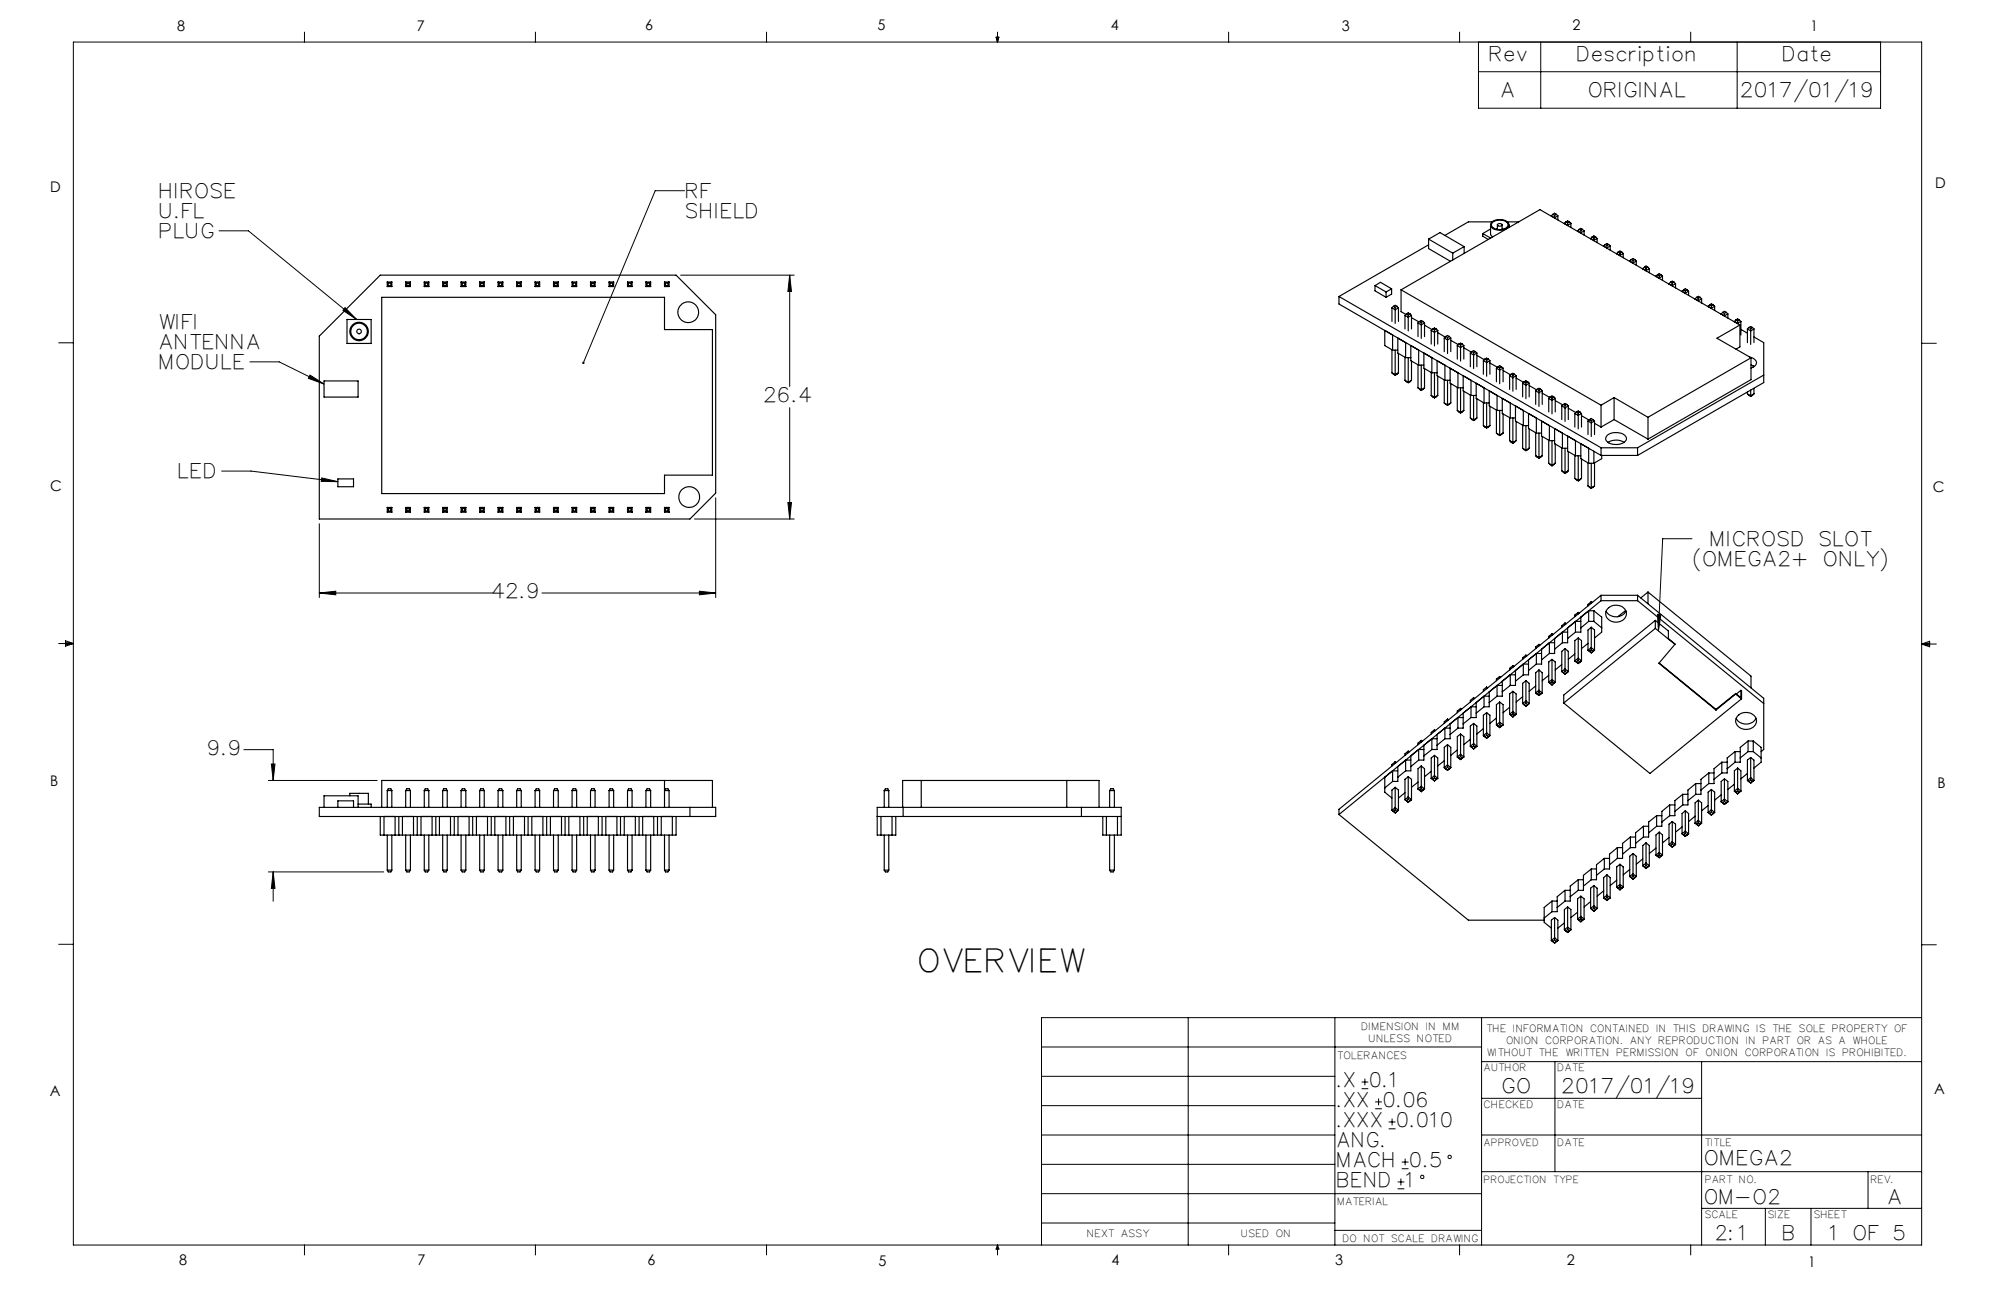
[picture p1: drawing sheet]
<svg xmlns="http://www.w3.org/2000/svg" width="432mm" height="279mm" viewBox="0 0 432 279" stroke-linecap="round" stroke-linejoin="round" font-family="sans-serif">
<defs><g id="words">
<text font-size="6.8" x="199.2" y="210.5">OVERVIEW</text>
<g font-size="4.3">
<text x="322.6" y="13.3">Rev</text>
<text x="341.6" y="13.3">Description</text>
<text x="386.1" y="13.3">Date</text>
<text x="325.1" y="21">A</text>
<text x="344.1" y="21">ORIGINAL</text>
<text x="377" y="21">2017/01/19</text>
<text x="34.7" y="42.8">HIROSE</text>
<text x="34.7" y="47.2">U.FL</text>
<text x="148.7" y="42.8">RF</text>
<text x="148.7" y="47.2">SHIELD</text>
<text x="34.7" y="51.5">PLUG</text>
<text x="34.7" y="71.2">WIFI</text>
<text x="34.7" y="75.5">ANTENNA</text>
<text x="34.7" y="79.9">MODULE</text>
<text x="165.6" y="87.1">26.4</text>
<text x="38.9" y="103.5">LED</text>
<text x="370.4" y="118.1">MICROSD SLOT</text>
<text x="366.7" y="122.5">(OMEGA2+ ONLY)</text>
<text x="106.7" y="129.4">42.9</text>
<text x="45.2" y="163.4">9.9</text>
<text x="289.6" y="235.3">.X 0.1</text>
<text x="289.6" y="239.6">.XX 0.06</text>
<text x="325.4" y="236.5">GO</text>
<text x="338.4" y="236.5">2017/01/19</text>
<text x="289.6" y="243.9">.XXX 0.010</text>
<text x="289.6" y="248.3">ANG.</text>
<text x="289.6" y="252.6">MACH 0.5</text>
<text x="289.6" y="256.9">BEND 1</text>
<text x="369.2" y="252.2">OMEGA2</text>
<text x="369.2" y="260.6">OM-O2</text>
<text x="408.9" y="260.6">A</text>
<text x="371.6" y="268.4">2:1</text>
<text x="386.1" y="268.4">B</text>
<text x="396.2" y="268.4">1 OF 5</text>
</g>
<g font-size="3.2">
<text x="38.3" y="6.7">8</text>
<text x="90.2" y="6.7">7</text>
<text x="139.7" y="6.5">6</text>
<text x="190" y="6.5">5</text>
<text x="240.4" y="6.5">4</text>
<text x="290.4" y="6.7">3</text>
<text x="340.4" y="6.5">2</text>
<text x="391.9" y="6.7">1</text>
<text x="10.9" y="41.6">D</text>
<text x="418.9" y="40.7">D</text>
<text x="10.9" y="106.3">C</text>
<text x="418.4" y="106.4">C</text>
<text x="10.8" y="170.2">B</text>
<text x="419.4" y="170.6">B</text>
<text x="10.8" y="237.2">A</text>
<text x="418.6" y="236.8">A</text>
<text x="38.8" y="273.8">8</text>
<text x="90.4" y="273.8">7</text>
<text x="140.2" y="273.8">6</text>
<text x="190.1" y="273.9">5</text>
<text x="240.5" y="273.8">4</text>
<text x="289" y="273.9">3</text>
<text x="339.1" y="273.8">2</text>
<text x="391.4" y="274.1">1</text>
</g>
<g font-size="2.2">
<text x="294.9" y="222.9">DIMENSION IN MM</text>
<text x="296.4" y="225.5">UNLESS NOTED</text>
<text x="321.9" y="223.3">THE INFORMATION CONTAINED IN THIS DRAWING IS THE SOLE PROPERTY OF</text>
<text x="326.2" y="225.9">ONION CORPORATION. ANY REPRODUCTION IN PART OR AS A WHOLE</text>
<text x="289.6" y="229.2">TOLERANCES</text>
<text x="321.3" y="231.9">AUTHOR</text>
<text x="322" y="228.4">WITHOUT THE WRITTEN PERMISSION OF ONION CORPORATION IS PROHIBITED.</text>
<text x="337.3" y="231.9">DATE</text>
<text x="321.3" y="239.8">CHECKED</text>
<text x="337.3" y="239.8">DATE</text>
<text x="337.3" y="247.9">DATE</text>
<text x="369.2" y="247.9">TITLE</text>
<text x="369.2" y="256">PART NO.</text>
<text x="405.1" y="256">REV.</text>
<text x="289.6" y="260.8">MATERIAL</text>
<text x="369.2" y="263.7">SCALE</text>
<text x="382.8" y="263.7">SIZE</text>
<text x="392.8" y="263.7">SHEET</text>
<text x="235.4" y="267.7">NEXT ASSY</text>
<text x="268.8" y="267.7">USED ON</text>
<text x="290.8" y="268.8">DO NOT SCALE DRAWING</text>
</g>
<g font-size="2.1">
<text x="321.3" y="247.9">APPROVED</text>
<text x="321.3" y="256">PROJECTION TYPE</text>
</g>
</g></defs>
<g fill="none" stroke="#000" stroke-width=".22">
<path d="M15.9 9.1h400v260.4h-400zM65.9 6.9v2.2M115.9 6.9v2.2M165.9 6.9v2.2M215.6 8h.6l-.3 1.1zM215.7 8l.2 1.1M215.9 6.9v2.2M216 8l-.1 1.1M265.9 6.9v2.2M315.9 6.9v2.2M320 9.1v14.3h87v-14.3M320 15.5h87"/>
<path d="M333.5 9.1v14.3M365.9 6.9v2.2M376 9.1v14.3M47.4 50h6.4l23.4 19.1M147.3 59.5h24.6M148.2 41.3h-6.4l-15.5 37.2M170.9 59.5l.4 3.6h-.8zM170.9 59.5v24.1M12.7 74.2h3.2M54.1 78.3h6.3l9.7 4.8M74.7 66.6l2.5 2.5-3-1.9zM415.9 74.3h3.2"/>
<path d="M67.1 81.2l3 1.9-3.4-1.2zM170.9 88.2v24.1M48 102h6.3l18.8 2.2M69.1 113.3v16M69.6 103.4l3.5 .8h-3.6zM150.3 112.3h21.6M154.9 107.7v21.6M170.5 108.8h.8l-.4 3.5zM366.2 116.6h-6.3l-.9 20M12.7 139.3h3.2M14.2 139.1l1.7 .2M14.2 138.7l1.7 .6-1.7 .5z"/>
<path d="M15.9 139.3l-1.7 .3M69.1 128.3h37.6M69.1 128.3l3.6-.3v.7zM117.3 128.3h37.6M151.4 128l3.5 .3-3.5 .4zM358.7 133h.8l-.5 3.6zM415.9 139.4h3.2M415.9 139.4l1.8-.6v1.2zM415.9 139.4l1.8 .3M417.7 139.2l-1.8 .2M52.8 162.2h6.3v6.7M58.1 168.9h23.5"/>
<path d="M58.7 165.3h.8l-.4 3.6zM58.1 188.7h24.9M59.1 188.7v6.4M59.1 188.7l.4 3.6h-.8zM12.7 204.4h3.2M415.9 204.5h3.2M225.4 226.6h95.3M225.4 239.3h63.5M225.4 232.9h63.5M257.2 220.2v49.3M288.9 220.2v49.3M294.7 235.6h1.5"/>
<path d="M294.7 234.2h1.5M295.4 233.4v1.5M297.6 240h1.5M297.6 238.5h1.5M298.4 237.7v1.5M320.7 220.2v49.3M320.7 237.7h47.6M320.7 229.8h95.2M336.5 229.8v23.8M368.3 229.8v39.7M415.9 220.2h-190.5v49.3M225.4 258.3h95.3"/>
<path d="M225.4 245.6h63.5M225.4 252h63.5M300.6 244.3h1.4M300.6 242.8h1.4M301.3 242.1v1.5M302.5 257.3h1.5M302.5 255.8h1.5M303.2 255.1v1.4M303.4 252.9h1.5M303.4 251.5h1.5M304.1 250.8v1.4M320.7 253.6h95.2"/>
<path d="M320.7 245.6h95.2M404.3 253.6v7.9M65.9 269.5v2.1M115.9 269.5v2.1M165.9 269.5v2.1M215.9 269.5v2.1M215.9 269.5l.3 .8h-.6zM225.4 264.7h63.5M265.9 269.5v2.1M288.9 266.3h31.8M315.9 269.5v2.1M365.9 269.5v2.1"/>
<path d="M368.3 261.5h47.6M382.1 261.5v8M392 261.5v8"/>
<circle cx="307.8" cy="254.7" r=".38"/>
<circle cx="313.8" cy="250.4" r=".37"/>
</g>
<g fill="#000">
<path d="M74.7 66.6l2.5 2.5-3-1.9zM67.1 81.2l3 1.9-3.4-1.2zM126.1 78.4v.3l.2-.2-.1 .3a.25 .25 0 0 0 .3-.3 .25 .25 0 0 0-.4-.1zM69.6 103.4l3.5 .8h-3.6zM358.7 133h.8l-.5 3.6z"/>
<path d="M58.7 165.3h.8l-.4 3.6zM59.1 188.7l.4 3.6h-.8zM69.1 128.3l3.6-.3v.7zM151.4 128l3.5 .3-3.5 .4zM170.9 59.5l.4 3.6h-.8zM170.5 108.8h.8l-.4 3.5z"/>
</g>
<g fill="none" stroke="#000" stroke-width=".25">
<path d="M82.3 59.5h64l8.6 8.6v38.6l-5.6 5.6h-80.2v-39.6zM309.2 51.8l2.5-1.5 5.2 3.1M309.2 51.8l5.2 3M309.2 51.8v2l4.7 2.8M309.2 53l-19.4 11.2M314.4 54.8v1.5M316.9 53.4l-2.5 1.4M316.9 53.4v1.4M320.9 50.6v.5l1.2 .7M320.9 50.6l1.7 .9M322.6 48.6v2.1l.5 .6M322.6 49.6l-1.7 1"/>
<path d="M322.9 48a2.73 2.73 0 0 1 3.6 .3 1.12 1.12 0 0 1-1.2 1.4 2.08 2.08 0 0 1-2.7-1zM323 48.2a2.47 2.47 0 0 1 3.4 .2 1.19 1.19 0 0 1-1.4 1.3 1.84 1.84 0 0 1-2.2-1.1zM323 48h-5.2l-5.1 2.9M324.1 48.6v1.1M324.1 49.5l-.3 .1M324.1 48.5a.54 .54 0 0 1 .6-.1 .54 .54 0 0 1 .4 .4 .54 .54 0 0 1-.6 .2 .54 .54 0 0 1-.4-.5zM325.1 49.5l.3 .1M325.1 48.6v1.1M326.2 48h2.5M326.6 48.6v.6M335.8 46.7l.7 .4 .7-.4M335.8 46.7v.1"/>
<path d="M336.1 46.4l.4 .2M336.1 46.4l-.3 .3M336.1 46.4l.4-.3 .4 .3M336.5 46.6v.6M336.9 46.4l-.4 .2M336.9 46.4l.3 .3M337.2 46.7v.9M338.6 48.3l.7 .5 .7-.5M338.6 48.3v.1M338.9 48l.4 .2M338.9 48l-.3 .3M338.9 48l.4-.2 .4 .2"/>
<path d="M339.3 48.2v.6M339.7 48l-.4 .2M339.7 48l.3 .3M340 48.3v.9M341.5 50l.7 .4 .7-.4M341.5 50v.1M341.8 49.6l.4 .2M341.8 49.6l-.3 .4M341.8 49.6l.4-.2 .3 .2M342.2 49.8v.6M342.5 49.6l-.3 .2M342.5 49.6l.4 .4"/>
<path d="M342.9 50v.9M344.3 51.6l.7 .4 .7-.4M344.3 51.6v.1M344.6 51.3l.4 .2M344.6 51.3l-.3 .3M344.6 51.3l.4-.3 .4 .3M345 51.5v.6M345.4 51.3l-.4 .2M345.4 51.3l.3 .3M345.7 51.6v.9M347.1 53.2l.7 .5 .7-.5M347.1 53.2v.1"/>
<path d="M347.4 52.9l.4 .2M347.4 52.9l-.3 .3M347.4 52.9l.4-.2 .4 .2M347.8 53.1v.6M348.2 52.9l-.4 .2M348.2 52.9l.3 .3M348.5 53.2v1M349.9 54.9l.7 .4 .7-.4M349.9 54.9v.1M350.2 54.5l.4 .3M350.2 54.5l-.3 .4M350.2 54.5l.4-.2 .4 .2"/>
<path d="M350.6 54.8v.6M351 54.5l-.4 .3M351 54.5l.3 .4M351.3 54.9v.9M352.7 56.5l.7 .4 .8-.4M352.7 56.5v.1M353.1 56.2l.3 .2M353.1 56.2l-.4 .3M353.1 56.2l.3-.2 .4 .2M353.4 56.4v.6M353.8 56.2l-.4 .2M353.8 56.2l.4 .3"/>
<path d="M354.2 56.5v.9M355.6 58.1l.7 .5 .7-.5M355.6 58.1v.1M355.9 57.8l.4 .2M355.9 57.8l-.3 .3M355.9 57.8l.4-.2 .4 .2M356.3 58v.6M356.7 57.8l-.4 .2M356.7 57.8l.3 .3M357 58.1v.9M358.4 59.8l.7 .4 .7-.4M358.4 59.8v.1"/>
<path d="M358.7 59.4l.4 .3M358.7 59.4l-.3 .4M358.7 59.4l.4-.2 .4 .2M359.1 59.7v.6M359.5 59.4l-.4 .3M359.5 59.4l.3 .4M359.8 59.8v.9M75.1 69.1h5.2v5.2h-5.2zM82.6 64.3h61.2v7h10.4v31.5h-10.4v4h-61.2zM83.8 61v1M83.8 61h1M83.8 61l.2 .3"/>
<path d="M83.8 62h1M84 61.3h.6M84 61.3v.5M84 61.8l-.2 .2M84 61.8h.6M84.6 61.8l.2 .2M84.6 61.3v.5M84.8 61v1M84.8 61l-.2 .3M87.8 61v1M87.8 61h1M87.8 61l.3 .3"/>
<path d="M87.8 62h1M88.1 61.3h.5M88.1 61.3v.5M88.1 61.8l-.3 .2M88.1 61.8h.5M88.6 61.8l.2 .2M88.6 61.3v.5M88.8 61v1M88.8 61l-.2 .3M91.8 61v1M91.8 61h1M91.8 61l.2 .3"/>
<path d="M91.8 62h1M92 61.3h.6M92 61.3v.5M92 61.8l-.2 .2M92 61.8h.6M92.6 61.8l.2 .2M92.6 61.3v.5M92.8 61v1M92.8 61l-.2 .3M95.8 61v1M95.8 61h1M95.8 61l.3 .3"/>
<path d="M95.8 62h1M96.1 61.3h.5M96.1 61.3v.5M96.1 61.8l-.3 .2M96.1 61.8h.5M96.6 61.8l.2 .2M96.6 61.3v.5M96.8 61v1M96.8 61l-.2 .3M99.8 61v1M99.8 61h1M99.8 61l.2 .3"/>
<path d="M99.8 62h1M100 61.3h.6M100 61.3v.5M100 61.8l-.2 .2M100 61.8h.6M100.6 61.8l.2 .2M100.6 61.3v.5M100.8 61v1M100.8 61l-.2 .3M103.8 61v1M103.8 61h1M103.8 61l.2 .3"/>
<path d="M103.8 62h1M104 61.3h.6M104 61.3v.5M104 61.8l-.2 .2M104 61.8h.6M104.6 61.8l.2 .2M104.6 61.3v.5M104.8 61v1M104.8 61l-.2 .3M107.8 61v1M107.8 61h1M107.8 61l.3 .3"/>
<path d="M107.8 62h1M108.1 61.3h.5M108.1 61.3v.5M108.1 61.8l-.3 .2M108.1 61.8h.5M108.6 61.8l.2 .2M108.6 61.3v.5M108.8 61v1M108.8 61l-.2 .3M111.8 61v1M111.8 61l.2 .3M111.8 61h1"/>
<path d="M111.8 62h1M112 61.3h.6M112 61.8l-.2 .2M112 61.3v.5M112 61.8h.6M112.6 61.8l.2 .2M112.6 61.3v.5M112.8 61v1M112.8 61l-.2 .3M115.8 61v1M115.8 61h1M115.8 61l.3 .3"/>
<path d="M115.8 62h1M116.1 61.3h.5M116.1 61.3v.5M116.1 61.8l-.3 .2M116.1 61.8h.5M116.6 61.8l.2 .2M116.6 61.3v.5M116.8 61v1M116.8 61l-.2 .3M119.8 61v1M119.8 61h1M119.8 61l.3 .3"/>
<path d="M119.8 62h1M120.1 61.3h.5M120.1 61.3v.5M120.1 61.8l-.3 .2M120.1 61.8h.5M120.6 61.8l.2 .2M120.6 61.3v.5M120.8 61v1M120.8 61l-.2 .3M123.8 61v1M123.8 61h1M123.8 61l.2 .3"/>
<path d="M123.8 62h1M124 61.3h.6M124 61.3v.5M124 61.8l-.2 .2M124 61.8h.6M124.6 61.8l.2 .2M124.6 61.3v.5M124.8 61v1M124.8 61l-.2 .3M127.8 61v1M127.8 61h1M127.8 61l.3 .3"/>
<path d="M127.8 62h1M128.1 61.3h.5M128.1 61.3v.5M128.1 61.8l-.3 .2M128.1 61.8h.5M128.6 61.8l.2 .2M128.6 61.3v.5M128.8 61v1M128.8 61l-.2 .3M131.8 61v1M131.8 61h1M131.8 61l.2 .3"/>
<path d="M131.8 62h1M132 61.3h.6M132 61.8l-.2 .2M132 61.3v.5M132 61.8h.6M132.6 61.8l.2 .2M132.6 61.3v.5M132.8 61v1M132.8 61l-.2 .3M135.8 61v1M135.8 61h1M135.8 61l.2 .3"/>
<path d="M135.8 62h1M136 61.3h.6M136 61.3v.5M136 61.8l-.2 .2M136 61.8h.6M136.6 61.8l.2 .2M136.6 61.3v.5M136.8 61v1M136.8 61l-.2 .3M139.8 61v1M139.8 61h1M139.8 61l.3 .3"/>
<path d="M139.8 62h1M140.1 61.3h.5M140.1 61.3v.5M140.1 61.8l-.3 .2M140.1 61.8h.5M140.6 61.8l.2 .2M140.6 61.3v.5M140.8 61v1M140.8 61l-.2 .3M143.8 61v1M143.8 61h1M143.8 61l.2 .3"/>
<path d="M143.8 62h1M144 61.3h.6M144 61.8l-.2 .2M144 61.3v.5M144 61.8h.6M144.6 61.8l.2 .2M144.6 61.3v.5M144.8 61v1M144.8 61l-.2 .3M289.8 64.2l56.7 32.7M289.8 64.2v1.6l56.7 32.8M297.6 61.8l1.2-.7 2.4 1.4"/>
<path d="M297.6 61.8l2.4 1.4M297.6 61.8v1.1l2.4 1.4M299.7 71.5l1.7 1v3.3l-1.7-1zM300 63.2v1.1M301.2 62.5l-1.2 .7M301.2 62.5v1.1l-1.2 .7M301.3 66.6l.7 .4 .7-.4M301.3 66.6v3M301.3 75.7v5M301.4 75.8h1.1M301.6 66.3l.4 .2M301.6 66.3l-.3 .3"/>
<path d="M301.6 66.3l.4-.2 .4 .2M302 66.5v3.5M302 75.8v5.4M302.4 66.3l-.4 .2M302.4 66.3l.3 .3M302.5 73.2l1.7 1v3.2l-1.7-1zM302.7 66.6v3M302.7 76.5v4.2M303.2 62.7l30.1-17.3 43.3 24.9M303.2 62.7l43.3 25M303.2 62.7v4.8l1.1 .6M304.1 68.3l.7 .4 .7-.4"/>
<path d="M304.1 68.3v2.9M304.1 77.3v5M304.2 77.4h1.2M304.4 67.9l.4 .3M304.4 67.9l-.3 .4M304.4 67.9l.4-.2 .4 .2M304.8 68.2v3.4M304.8 77.4v5.4M305.2 67.9l-.4 .3M305.2 67.9l.3 .4M305.4 74.8l1.7 1v3.2l-1.7-.9zM305.5 68.3v2.9"/>
<path d="M305.5 78.1v4.2M305.5 68.8l1.6 .9M306.9 69.9l.7 .4 .7-.4M306.9 69.9v2.9M306.9 79v4.9M307.1 79h1.1M307.3 69.6l.3 .2M307.3 69.6l-.4 .3M307.3 69.6l.3-.2 .4 .2M307.6 69.8v3.4M307.6 79v5.5M308 69.6l.3 .3"/>
<path d="M308 69.6l-.4 .2M308.2 76.4l1.7 1v3.3l-1.7-1zM308.3 69.9v2.9M308.3 79.8v4.1M308.3 70.4l1.7 .9M309.8 71.5l.7 .4 .7-.4M309.8 71.5v3M310.1 71.2l.4 .2M310.1 71.2l-.3 .3M310.1 71.2l.4-.2 .3 .2M310.5 71.4v3.5M310.8 71.2l-.3 .2"/>
<path d="M310.8 71.2l.4 .3M311 78.1l1.7 .9v3.3l-1.7-1zM311.2 71.5v3M311.2 72l1.6 1M312.6 73.2l.7 .4 .7-.4M312.6 73.2v2.9M312.9 72.8l.4 .3M312.9 72.8l-.3 .4M312.9 72.8l.4-.2 .4 .2M313.3 73.1v3.4M313.7 72.8l-.4 .3M313.7 72.8l.3 .4"/>
<path d="M313.9 79.7l1.7 1v3.2l-1.7-1zM314 73.2v2.9M314 73.7l1.6 .9M315.4 74.8l.7 .4 .7-.4M315.4 74.8v2.9M315.7 74.5l.4 .2M315.7 74.5l-.3 .3M315.7 74.5l.4-.2 .4 .2M316.1 74.7v3.4M316.5 74.5l-.4 .2M316.5 74.5l.3 .3M316.8 74.8v2.9"/>
<path d="M316.8 75.3l1.7 .9M318.2 76.4l.7 .4 .8-.4M318.2 76.4v3M318.6 76.1l.3 .2M318.6 76.1l-.4 .3M318.6 76.1l.3-.2 .4 .2M318.9 76.3v3.5M319.3 76.1l-.4 .2M319.3 76.1l.4 .3M319.7 76.4v3M319.7 76.9l1.6 1M321.1 78.1l.7 .4 .7-.4"/>
<path d="M321.1 78.1v2.9M321.4 77.7l.4 .3M321.4 77.7l-.3 .4M321.4 77.7l.4-.2 .4 .2M321.8 78v3.4M322.2 77.7l-.4 .3M322.2 77.7l.3 .4M322.5 78.1v2.9M322.5 78.6l1.6 .9M323.9 79.7l.7 .4 .7-.4M323.9 79.7v2.9M324.2 79.4l.4 .2"/>
<path d="M324.2 79.4l-.3 .3M324.2 79.4l.4-.3 .4 .3M324.6 79.6v3.4M325 79.4l-.4 .2M325 79.4l.3 .3M325.3 79.7v2.9M361.2 61.4l.7 .4 .8-.4M361.2 61.4v.1M361.6 61.1l.3 .2M361.6 61.1l-.4 .3M361.6 61.1l.3-.2 .4 .2M361.9 61.3v.6"/>
<path d="M362.3 61.1l-.4 .2M362.3 61.1l.4 .3M362.7 61.4v.9M364.1 63l.7 .4 .7-.4M364.1 63v.1M364.4 62.7l.4 .2M364.4 62.7l-.3 .3M364.4 62.7l.4-.2 .4 .2M364.8 62.9v.6M365.2 62.7l-.4 .2M365.2 62.7l.3 .3M365.5 63v.9"/>
<path d="M366.9 64.7l.7 .4 .7-.4M366.9 64.7h.1M367.2 64.3l.4 .3M367.2 64.3l-.3 .4M367.2 64.3l.4-.2 .4 .2M367.6 64.6v.6M368 64.3l-.4 .3M368 64.3l.3 .4M368.3 64.7v.9M369.7 66.3l.7 .4 .7-.4M369.7 66.3v.1M370.1 66l.3 .2"/>
<path d="M370.1 66l-.4 .3M370.1 66l.3-.2 .4 .2M370.4 66.2v.6M370.8 66l-.4 .2M370.8 66l.3 .3M371.1 66.3v.9M372.5 67.9l.7 .4 .8-.4M372.5 67.9v.1M372.9 67.6l.3 .2M372.9 67.6l-.4 .3M372.9 67.6l.3-.2 .4 .2M373.2 67.8v.6"/>
<path d="M373.6 67.6l-.4 .2M373.6 67.6l.4 .3M374 67.9v.9M375.4 69.6l.7 .4 .7-.4M375.4 69.6h.1M375.7 69.3l.4 .2M375.7 69.3l-.3 .3M375.7 69.3l.4-.3 .3 .3M376.1 69.5v.6M376.4 69.3l-.3 .2M376.4 69.3l.4 .3M376.6 70.3l-5 2.9 7.4 4.2"/>
<path d="M376.6 70.3v4.8l-.9 .5M376.8 69.6v2.9M376.8 71.3l1.4 .8M378.2 71.2l.7 .4 .7-.4M378.2 71.2v3M378.5 70.9l.4 .2M378.5 70.9l-.3 .3M378.5 70.9l.4-.2 .4 .2M378.7 77.3a1.27 1.27 0 0 1 1.3 1.7l-1 .7M378.9 71.1v3.4M379 79l.7 .3M379 77.4l-22.3 12.9"/>
<path d="M379 77.4v4.8l-22.3 12.8M379.3 70.9l-.4 .2M379.3 70.9l.3 .3M379.5 79.2v.2M379.6 71.2v3M379.6 72.9l2.1 1.3v8.6l-27.3 15.8M70.1 82.4h7.4v3.5h-7.4zM301.3 80.7l.7 .4 .7-.4M301.3 80.7l.7 .5M302.7 80.7l-.7 .5M304.1 82.3l.7 .4 .7-.4M304.1 82.3l.7 .5"/>
<path d="M305.5 82.3l-.7 .5M306.9 83.9l.7 .4 .7-.4M306.9 83.9l.7 .6M308.3 83.9l-.7 .6M309.8 80.6v5M309.8 85.6l.7 .4 .7-.4M309.8 85.6l.7 .5M309.9 80.7h1.1M310.5 80.7v5.4M311.2 85.6l-.7 .5M311.2 81.4v4.2M312.6 82.2v5"/>
<path d="M312.6 87.2l.7 .4 .7-.4M312.6 87.2l.7 .5M312.7 82.3h1.2M313.3 82.3v5.4M314 87.2l-.7 .5M314 83v4.2M315.4 83.9v4.9M315.4 88.8l.7 .5 .7-.5M315.4 88.8l.7 .6M315.6 83.9h1.1M316.1 83.9v5.5M316.7 81.3l1.7 1v3.3l-1.7-1z"/>
<path d="M316.8 84.7v4.1M316.8 88.8l-.7 .6M318.2 85.5v5M318.2 90.5l.7 .4 .8-.4M318.2 90.5l.7 .5M318.4 85.6h1.1M318.9 85.6v5.4M319.5 82.9l1.7 1v3.3l-1.7-1zM319.7 86.3v4.2M319.7 90.5l-.8 .5M321.1 87.1v5M321.1 92.1l.7 .4 .7-.4"/>
<path d="M321.1 92.1l.7 .5M321.2 87.2h1.1M321.8 87.2v5.4M322.3 84.6l1.7 1v3.2l-1.7-1zM322.5 87.9v4.2M322.5 92.1l-.7 .5M323.9 88.8v4.9M323.9 93.7l.7 .5 .7-.5M323.9 93.7l.7 .6M324 88.8h1.2M324.6 88.8v5.5M325.2 86.2l1.7 1v3.3l-1.7-1z"/>
<path d="M325.3 89.6v4.1M325.3 93.7l-.7 .6M325.3 80.2l1.6 .9M326.7 81.3l.7 .4 .8-.4M326.7 81.3v3M326.7 90.4v5M326.7 95.4l.7 .4 .8-.4M326.7 95.4l.7 .5M326.9 90.5h1.1M327.1 81l.3 .2M327.1 81l-.4 .3M327.1 81l.3-.2 .4 .2"/>
<path d="M327.4 81.2v3.5M327.4 90.5v5.4M327.8 81l-.4 .2M327.8 81l.4 .3M328 87.8l1.7 1v3.3l-1.7-1zM328.2 81.3v3M328.2 91.2v4.2M328.2 95.4l-.8 .5M328.2 81.8l1.6 1M329.6 82.9l.7 .5 .7-.5M329.6 82.9v3M329.6 92v5"/>
<path d="M329.6 97l.7 .4 .7-.4M329.6 97l.7 .5M329.7 92.1h1.1M329.9 82.6l.4 .2M329.9 82.6l-.3 .3M329.9 82.6l.4-.2 .4 .2M330.3 82.8v3.5M330.3 92.1v5.4M330.7 82.6l-.4 .2M330.7 82.6l.3 .3M330.8 89.5l1.7 1v3.2l-1.7-1zM331 97l-.7 .5"/>
<path d="M331 82.9v3M331 92.9v4.1M331 83.4l1.6 1M332.4 84.6l.7 .4 .7-.4M332.4 84.6v2.9M332.4 93.7v4.9M332.4 98.6l.7 .4 .7-.4M332.4 98.6l.7 .6M332.5 93.7h1.2M332.7 84.2l.4 .3M332.7 84.2l-.3 .4M332.7 84.2l.4-.2 .4 .2"/>
<path d="M333.1 84.5v3.4M333.1 93.7v5.5M333.5 84.2l-.4 .3M333.5 84.2l.3 .4M333.7 91.1l1.7 1v3.3l-1.7-1zM333.8 84.6v2.9M333.8 94.5v4.1M333.8 98.6l-.7 .6M333.8 85.1l1.6 .9M335.2 86.2l.7 .4 .7-.4M335.2 86.2v2.9M335.2 95.3v5"/>
<path d="M335.4 95.4h1.1M335.5 85.9l.4 .2M335.5 85.9l-.3 .3M335.5 85.9l.4-.2 .4 .2M335.9 86.1v3.5M335.9 95.4v5.4M336.3 85.9l-.4 .2M336.3 85.9l.3 .3M336.5 92.7l1.7 1v3.3l-1.7-1zM336.6 86.2v2.9M336.6 96.1v4.2M336.6 86.7l1.6 .9"/>
<path d="M338 87.8l.7 .5 .7-.5M338 87.8v3M338 96.9v5M338.2 97h1.1M338.4 87.5l.3 .2M338.4 87.5l-.4 .3M338.4 87.5l.3-.2 .4 .2M338.7 87.7v3.5M338.7 97v5.4M339.1 87.5l-.4 .2M339.1 87.5l.3 .3M339.3 94.4l1.7 1v3.2l-1.7-1z"/>
<path d="M339.4 87.8v3M339.4 97.7v4.2M339.4 88.3l1.7 1M340.9 89.5l.7 .4 .7-.4M340.9 89.5v2.9M340.9 98.6v4.9M341 98.6h1.2M341.2 89.1l.4 .3M341.2 89.1l-.3 .4M341.2 89.1l.4-.2 .3 .2M341.6 89.4v3.4M341.6 98.6v5.5"/>
<path d="M341.9 89.1l-.3 .3M341.9 89.1l.4 .4M342.2 96l1.7 1v3.3l-1.7-1zM342.3 89.5v2.9M342.3 99.4v4.1M342.3 90l1.6 .9M343.7 91.1l.7 .4 .7-.4M343.7 91.1v3M344 90.8l.4 .2M344 90.8l-.3 .3M344 90.8l.4-.2 .4 .2M344.4 91v3.5"/>
<path d="M344.8 90.8l-.4 .2M344.8 90.8l.3 .3M345 97.6v2.7M345.1 91.1v3M345.1 91.6l1.4 .8M346.5 87.7v4.7M346.5 96.9v1.7M346.5 96.9h7.9M346.5 98.6h7.9M346.7 98.6v.7l-1.7 1M347.8 94.3a3.1 3.1 0 0 1 4.1 .2 1.17 1.17 0 0 1-1.1 1.6 2.67 2.67 0 0 1-3.3-1.1zM348 95.7a3.4 3.4 0 0 1 3.5 0"/>
<path d="M349.4 86l7.3 4.3M349.4 86l-2.9 1.7M349.4 86v4.8M349.4 90.8l7.3 4.2M349.4 90.8l-2.9 1.6M354.4 96.9v1.7M356.7 90.3v4.7M378.2 84.8v.4M378.2 85.2l.7 .5 .7-.5M378.2 85.2l.7 .6M378.9 84.4v1.4M379.6 84v1.2"/>
<path d="M379.6 85.2l-.7 .6M381.7 81.2l-27.3 15.7M73.1 103.6h3.4v1.7h-3.4zM83.8 109.8v1M83.8 109.8l.2 .3M83.8 109.8h1M83.8 110.8h1M84 110.1v.5M84 110.6l-.2 .2M84 110.1h.6M84 110.6h.6M84.6 110.1v.5"/>
<path d="M84.6 110.6l.2 .2M84.8 109.8v1M84.8 109.8l-.2 .3M87.8 109.8v1M87.8 109.8h1M87.8 109.8l.3 .3M87.8 110.8h1M88.1 110.1v.5M88.1 110.1h.5M88.1 110.6l-.3 .2M88.1 110.6h.5M88.6 110.1v.5"/>
<path d="M88.6 110.6l.2 .2M88.8 109.8v1M88.8 109.8l-.2 .3M91.8 109.8v1M91.8 109.8l.2 .3M91.8 109.8h1M91.8 110.8h1M92 110.1v.5M92 110.6l-.2 .2M92 110.1h.6M92 110.6h.6M92.6 110.1v.5"/>
<path d="M92.6 110.6l.2 .2M92.8 109.8v1M92.8 109.8l-.2 .3M95.8 109.8v1M95.8 109.8l.3 .3M95.8 109.8h1M95.8 110.8h1M96.1 110.1v.5M96.1 110.6l-.3 .2M96.1 110.1h.5M96.1 110.6h.5M96.6 110.1v.5"/>
<path d="M96.6 110.6l.2 .2M96.8 109.8v1M96.8 109.8l-.2 .3M99.8 109.8v1M99.8 109.8l.2 .3M99.8 109.8h1M99.8 110.8h1M100 110.1v.5M100 110.6l-.2 .2M100 110.1h.6M100 110.6h.6M100.6 110.1v.5"/>
<path d="M100.6 110.6l.2 .2M100.8 109.8v1M100.8 109.8l-.2 .3M103.8 109.8v1M103.8 109.8h1M103.8 109.8l.2 .3M103.8 110.8h1M104 110.1v.5M104 110.1h.6M104 110.6l-.2 .2M104 110.6h.6M104.6 110.1v.5"/>
<path d="M104.6 110.6l.2 .2M104.8 109.8v1M104.8 109.8l-.2 .3M107.8 109.8v1M107.8 109.8h1M107.8 109.8l.3 .3M107.8 110.8h1M108.1 110.1v.5M108.1 110.1h.5M108.1 110.6l-.3 .2M108.1 110.6h.5M108.6 110.1v.5"/>
<path d="M108.6 110.6l.2 .2M108.8 109.8v1M108.8 109.8l-.2 .3M111.8 109.8v1M111.8 109.8h1M111.8 109.8l.2 .3M111.8 110.8h1M112 110.1v.5M112 110.1h.6M112 110.6l-.2 .2M112 110.6h.6M112.6 110.1v.5"/>
<path d="M112.6 110.6l.2 .2M112.8 109.8v1M112.8 109.8l-.2 .3M115.8 109.8v1M115.8 109.8l.3 .3M115.8 109.8h1M115.8 110.8h1M116.1 110.1v.5M116.1 110.6l-.3 .2M116.1 110.1h.5M116.1 110.6h.5M116.6 110.1v.5"/>
<path d="M116.6 110.6l.2 .2M116.8 109.8v1M116.8 109.8l-.2 .3M119.8 109.8v1M119.8 109.8l.3 .3M119.8 109.8h1M119.8 110.8h1M120.1 110.1v.5M120.1 110.6l-.3 .2M120.1 110.1h.5M120.1 110.6h.5M120.6 110.1v.5"/>
<path d="M120.6 110.6l.2 .2M120.8 109.8v1M120.8 109.8l-.2 .3M123.8 109.8v1M123.8 109.8h1M123.8 109.8l.2 .3M123.8 110.8h1M124 110.1v.5M124 110.1h.6M124 110.6l-.2 .2M124 110.6h.6M124.6 110.1v.5"/>
<path d="M124.6 110.6l.2 .2M124.8 109.8v1M124.8 109.8l-.2 .3M127.8 109.8v1M127.8 109.8h1M127.8 109.8l.3 .3M127.8 110.8h1M128.1 110.1v.5M128.1 110.1h.5M128.1 110.6l-.3 .2M128.1 110.6h.5M128.6 110.1v.5"/>
<path d="M128.6 110.6l.2 .2M128.8 109.8v1M128.8 109.8l-.2 .3M131.8 109.8v1M131.8 109.8h1M131.8 109.8l.2 .3M131.8 110.8h1M132 110.1v.5M132 110.1h.6M132 110.6l-.2 .2M132 110.6h.6M132.6 110.1v.5"/>
<path d="M132.6 110.6l.2 .2M132.8 109.8v1M132.8 109.8l-.2 .3M135.8 109.8v1M135.8 109.8h1M135.8 109.8l.2 .3M135.8 110.8h1M136 110.1v.5M136 110.1h.6M136 110.6l-.2 .2M136 110.6h.6M136.6 110.1v.5"/>
<path d="M136.6 110.6l.2 .2M136.8 109.8v1M136.8 109.8l-.2 .3M139.8 109.8v1M139.8 109.8l.3 .3M139.8 109.8h1M139.8 110.8h1M140.1 110.1v.5M140.1 110.6l-.3 .2M140.1 110.1h.5M140.1 110.6h.5M140.6 110.1v.5"/>
<path d="M140.6 110.6l.2 .2M140.8 109.8v1M140.8 109.8l-.2 .3M143.8 109.8v1M143.8 109.8h1M143.8 109.8l.2 .3M143.8 110.8h1M144 110.1v.5M144 110.1h.6M144 110.6l-.2 .2M144 110.6h.6M144.6 110.1v.5"/>
<path d="M144.6 110.6l.2 .2M144.8 109.8v1M144.8 109.8l-.2 .3M335.2 100.3l.7 .4 .7-.4M335.2 100.3l.7 .5M336.6 100.3l-.7 .5M338 101.9l.7 .4 .7-.4M338 101.9l.7 .5M339.4 101.9l-.7 .5M340.9 103.5l.7 .4 .7-.4M340.9 103.5l.7 .6M342.3 103.5l-.7 .6"/>
<path d="M343.7 100.2v5M343.7 105.2l.7 .4 .7-.4M343.7 105.2l.7 .5M343.9 100.3h1.1M344.4 100.3v5.4M345.1 100.2v5M345.1 105.2l-.7 .5M333.1 139.5v.3M333.1 139.5l-.7 .5v.4M333.1 139.5l.2 .1M335.4 139.1v2.3M335.4 139.1l-1.7 1.4v3.2h-1.2"/>
<path d="M335.4 139.1h1.1M335.9 137.2v.3M335.9 137.2l-.7 .5v.4M335.9 137.2l.2 .1M338.2 136.8l-1.7 1.4v3.2h-1.1M338.2 136.8v2.3M338.2 139.1l-1.7 1.4M338.2 136.8h1.1M338.7 134.8v.4M338.7 134.8l-.7 .6v.3M338.7 134.8l.2 .2M341 134.5l-1.7 1.4v3.2h-1.1"/>
<path d="M341 134.5v2.3M341 136.8l-1.7 1.4M341 134.5h1.2M341.6 132.5v.4M341.6 138.1v4.8M341.6 138.1l.7 .5v4.5M341.6 132.5l-.7 .6v.4M341.6 138.1l-.7 .5v4.5M341.6 132.5l.2 .2M343.7 139.2l-1.4 1.2M343.9 132.2l-1.7 1.4v3.2h-1.2M343.9 132.2v2.3"/>
<path d="M343.9 134.5l-1.7 1.4M343.9 134.5h1.1M343.9 132.2h1.1M344.4 130.2v.4M344.4 135.7v5M344.4 135.7l.7 .6v4.4M344.4 130.2l-.7 .6v.3M344.4 135.7l-.7 .6v4.4M344.4 130.2l.2 .2M345 132.2v2.3M345 132.2l1.7 1.4v3.2l-1.6 1.3M345 134.5l1.7 1.4"/>
<path d="M346.5 128.8v1.2M346.5 128.8l-56.7 46.4v1.1M346.5 128.8h7.9M346.5 130h7.9M346.5 130l-56.7 46.3M347.6 132.3a2.49 2.49 0 0 0 4.3 0M348.2 131.5a2.38 2.38 0 0 1 3.8 1.3 2.32 2.32 0 0 1-2.1 1.8 2.32 2.32 0 0 1-2.3-1.6v-.6zM351.9 132.1l-1.7 1.4M354.4 128.8l27.3 22.3v11.1l-.5 .5M354.4 128.8v1.2M354.4 130l27.3 22.3M356.7 128.1v2.6"/>
<path d="M356.7 128.1l22.3 18.2v2.6M356.7 128.1l-1.6 1.3M358.3 134.3l2.8 2.3v1.6l1.4 1.3M358.3 136l-19.8 16.2M358.3 136l4.2 3.5M358.3 134.3v1.7M358.3 134.3l-19.8 16.1v1.8M362.5 139.5l-3.4 4 12.3 10.2M309.9 159.9v2.3M309.9 159.9l-1.7 1.4v3.2h-1.1M309.9 159.9h1.1M310.5 157.9v.4"/>
<path d="M310.5 157.9l-.7 .6v.4M310.5 157.9l.2 .2M312.7 157.6v2.3M312.7 157.6l-1.7 1.4v3.2h-1.1M312.7 159.9l-1.7 1.4M312.7 157.6h1.2M313.3 155.6v.4M313.3 155.6l-.7 .6v.4M313.3 155.6l.2 .2M315.6 155.3v2.3M315.6 155.3l-1.7 1.4v3.2h-1.2M315.6 157.6l-1.7 1.4"/>
<path d="M315.6 155.3h1.1M316.1 153.3v.4M316.1 158.9v4.8M316.1 153.3l-.7 .6v.3M316.1 158.9l-.7 .5v4.4M316.1 158.9l.7 .5v4.4M316.1 153.3l.2 .2M318.4 153v2.3M318.4 153l-1.7 1.3v3.3h-1.1M318.4 155.3l-1.7 1.4M318.4 153h1.1M318.9 151v.3"/>
<path d="M318.9 156.6v4.8M318.9 156.6l.8 .5v4.4M318.9 151l-.7 .6v.3M318.9 156.6l-.7 .5v4.4M318.9 151l.3 .2M321.1 157.7l-1.4 1.2M321.1 159.2l.3 .2M321.1 159.2l.7-.6 .7 .6M321.1 159.2l.7 .6M321.2 150.7v2.3M321.2 150.7l-1.7 1.3v3.3h-1.1M321.2 153l-1.7 1.3"/>
<path d="M321.2 150.7h1.1M321.4 159.4l.4 .3M321.8 148.7v.3M321.8 154.2v4.9M321.8 159.7v.1M321.8 154.2l.7 .6v4.4M321.8 148.7l-.7 .6v.3M321.8 154.2l-.7 .6v4.4M321.8 159.1l-.4 .3M321.8 159.1l.4 .3M321.8 148.7l.2 .2M322.2 159.4l-.4 .3"/>
<path d="M322.5 159.2l-.3 .2M322.5 159.2l-.7 .6M323.9 155.4l-1.4 1.2M323.9 156.9l.7-.6 .7 .6M323.9 156.9l.3 .2M323.9 156.9l.7 .6M324 148.3v2.4M324 148.3l-1.7 1.4v3.3h-1.1M324 150.7l-1.7 1.3M324 148.3h1.2M324.2 157.1l.4 .3M324.6 146.4v.3"/>
<path d="M324.6 151.9v4.9M324.6 157.4v.1M324.6 151.9l.7 .6v4.4M324.6 146.4l-.7 .6v.3M324.6 151.9l-.7 .6v4.4M324.6 156.8l.4 .3M324.6 156.8l-.4 .3M324.6 146.4l.2 .1M325 157.1l-.4 .3M325.3 156.9l-.3 .2M325.3 156.9l-.7 .6M326.7 153.1l-1.4 1.1"/>
<path d="M326.7 154.6l.4 .2M326.7 154.6l.7-.6 .8 .6M326.7 154.6l.7 .6M326.9 146.1v2.2M326.9 146.1l-1.7 1.3v3.3h-1.2M326.9 148.3l-1.7 1.4M326.9 146.1h1.1M327.1 154.8l.3 .3M327.4 144.1v.3M327.4 149.6v4.9M327.4 155.1v.1M327.4 144.1l-.7 .5v.4"/>
<path d="M327.4 149.6l-.7 .6v4.4M327.4 149.6l.8 .6v4.4M327.4 154.5l-.3 .3M327.4 154.5l.4 .3M327.4 144.1l.3 .2M327.8 154.8l-.4 .3M328.2 154.6l-.4 .2M328.2 154.6l-.8 .6M329.6 150.8l-1.4 1.1M329.6 152.3l.7-.6 .7 .6M329.6 152.3l.3 .2M329.6 152.3l.7 .6"/>
<path d="M329.7 143.7v2.4M329.7 143.7l-1.7 1.4v3.2h-1.1M329.7 146.1l-1.7 1.3M329.7 143.7h1.1M329.9 152.5l.4 .3M330.3 141.8v.3M330.3 147.3v4.9M330.3 152.8v.1M330.3 141.8l-.7 .5v.4M330.3 147.3l-.7 .6v4.4M330.3 147.3l.7 .6v4.4M330.3 152.2l-.4 .3"/>
<path d="M330.3 152.2l.4 .3M330.3 141.8l.2 .1M330.7 152.5l-.4 .3M331 152.3l-.3 .2M331 152.3l-.7 .6M332.4 148.4l-1.4 1.2M332.4 150l.7-.6 .7 .6M332.4 150l.3 .2M332.4 150l.7 .5M332.5 141.4v2.3M332.5 141.4l-1.7 1.4v3.3h-1.1M332.5 143.7l-1.7 1.4"/>
<path d="M332.5 141.4h1.2M332.7 150.2l.4 .3M333.1 145v4.9M333.1 150.5h.1M333.1 145l.7 .6v4.4M333.1 145l-.7 .6v4.4M333.1 149.9l.4 .3M333.1 149.9l-.4 .3M333.5 150.2l-.4 .3M333.8 150l-.3 .2M333.8 150l-.7 .5M335.2 147.6l.7-.5 .7 .5"/>
<path d="M335.2 147.6l.3 .3M335.2 147.6l.7 .6M335.2 146.2l-1.4 1.1M335.4 141.4l-1.7 1.4M335.5 147.9l.4 .3M335.9 142.7v4.9M335.9 148.2h.1M335.9 142.7l.7 .6v4.3M335.9 142.7l-.7 .6v4.3M335.9 147.6l.4 .3M335.9 147.6l-.4 .3M336.3 147.9l-.4 .3"/>
<path d="M336.6 147.6l-.3 .3M336.6 147.6l-.7 .6M338 145.3l.4 .3M338 145.3l.7-.5 .7 .5M338 145.3l.7 .6M338 143.8l-1.4 1.2M338.4 145.6l.3 .3M338.7 140.4v4.9M338.7 145.9h.1M338.7 140.4l.7 .6v4.3M338.7 140.4l-.7 .6v4.3M338.7 145.3l.4 .3"/>
<path d="M338.7 145.3l-.3 .3M339.1 145.6l-.4 .3M339.4 145.3l-.3 .3M339.4 145.3l-.7 .6M340.9 143.1l.7-.6 .7 .6M340.9 143.1l.3 .2M340.9 143.1l.7 .5M340.9 141.5l-1.5 1.2M341.2 143.3l.4 .3M341.6 143.6h.1M341.6 142.9l-.4 .4M341.6 142.9l.3 .4"/>
<path d="M341.9 143.3l-.3 .3M342.3 143.1l-.4 .2M342.3 143.1l-.7 .5M343.7 140.7l.7-.5 .7 .5M343.7 140.7l.3 .3M343.7 140.7l.7 .6M344 141l.4 .3M344.4 140.7l.4 .3 .3-.3M344.4 140.7l-.4 .3M345.1 140.7l-.7 .6M359.1 143.5l12.3 10M371.4 153.5v.2"/>
<path d="M375.7 150.2l1.2 1M375.7 150.2l-4.3 3.5M375.7 150.1v.1M375.7 150.1l-4.3 3.4M375.8 155.4a2.43 2.43 0 0 0 4.2 0M376.1 155a2.4 2.4 0 0 1 4.1 1 2.29 2.29 0 0 1-2.3 1.9 2.29 2.29 0 0 1-2.2-2zM376.8 149.4v1.6l-1.1-.9M376.8 149.4l.1 .1v1.7M376.8 149.4l-1 .8M376.9 151.2l-19.8 16.2-18.6-15.2M69.1 174.7h85.8v2h-85.8zM70.1 174.7v-2.5h7.4v2.5"/>
<path d="M73.1 174.7v-1.4h3.4v1.4M75.7 172.2v-.5h4v2.3M77.5 174h2.8v.7M82.3 176.7v4h64v-4M82.6 174.7v-5.8h71.6v5.8M83.1 176.7v4M83.8 171.1v3.6M83.8 171.1h1M83.8 171.1l.2-.4h.6l.2 .4M84.8 171.1v3.6M85.5 176.7v4M86.3 176.7v4"/>
<path d="M87.1 176.7v4M87.8 171.1h1M87.8 171.1l.3-.4h.5l.2 .4M87.8 171.1v3.6M88.8 171.1v3.6M89.5 176.7v4M90.3 176.7v4M91.1 176.7v4M91.8 171.1h1M91.8 171.1l.2-.4h.6l.2 .4M91.8 171.1v3.6M92.8 171.1v3.6"/>
<path d="M93.5 176.7v4M94.3 176.7v4M95.1 176.7v4M95.8 171.1h1M95.8 171.1l.3-.4h.5l.2 .4M95.8 171.1v3.6M96.8 171.1v3.6M97.5 176.7v4M98.3 176.7v4M99.1 176.7v4M99.8 171.1h1M99.8 171.1l.2-.4h.6l.2 .4"/>
<path d="M99.8 171.1v3.6M100.8 171.1v3.6M101.5 176.7v4M102.3 176.7v4M103.1 176.7v4M103.8 171.1h1M103.8 171.1l.2-.4h.6l.2 .4M103.8 171.1v3.6M104.8 171.1v3.6M105.5 176.7v4M106.3 176.7v4M107.1 176.7v4"/>
<path d="M107.8 171.1h1M107.8 171.1l.3-.4h.5l.2 .4M107.8 171.1v3.6M108.8 171.1v3.6M109.5 176.7v4M110.3 176.7v4M111.1 176.7v4M111.8 171.1h1M111.8 171.1l.2-.4h.6l.2 .4M111.8 171.1v3.6M112.8 171.1v3.6M113.5 176.7v4"/>
<path d="M114.3 176.7v4M115.1 176.7v4M115.8 171.1h1M115.8 171.1l.3-.4h.5l.2 .4M115.8 171.1v3.6M116.8 171.1v3.6M117.5 176.7v4M118.3 176.7v4M119.1 176.7v4M119.8 171.1h1M119.8 171.1l.3-.4h.5l.2 .4M119.8 171.1v3.6"/>
<path d="M120.8 171.1v3.6M121.5 176.7v4M122.3 176.7v4M123.1 176.7v4M123.8 171.1h1M123.8 171.1l.2-.4h.6l.2 .4M123.8 171.1v3.6M124.8 171.1v3.6M125.5 176.7v4M126.3 176.7v4M127.1 176.7v4M127.8 171.1h1"/>
<path d="M127.8 171.1l.3-.4h.5l.2 .4M127.8 171.1v3.6M128.8 171.1v3.6M129.5 176.7v4M130.3 176.7v4M131.1 176.7v4M131.8 171.1h1M131.8 171.1l.2-.4h.6l.2 .4M131.8 171.1v3.6M132.8 171.1v3.6M133.5 176.7v4M134.3 176.7v4"/>
<path d="M135.1 176.7v4M135.8 171.1h1M135.8 171.1l.2-.4h.6l.2 .4M135.8 171.1v3.6M136.8 171.1v3.6M137.5 176.7v4M138.3 176.7v4M139.1 176.7v4M139.8 171.1h1M139.8 171.1l.3-.4h.5l.2 .4M139.8 171.1v3.6M140.8 171.1v3.6"/>
<path d="M141.5 176.7v4M142.3 176.7v4M143.1 176.7v4M143.8 168.9v5.8M144 170.7h.6l.2 .4h-1zM144.8 171.1v3.6M145.5 176.7v4M149.3 174.7v2M189.9 176.7h52.8M190.7 176.7v4M191.4 171.1h1M191.4 171.1l.2-.4h.6l.2 .4"/>
<path d="M191.4 171.1v3.6M192.4 171.1v3.6M193.1 176.7v4M193.9 176.7v4h-4v-6h52.8v6h-4v-4M195.4 174.7v-5.8h42.5v5.8M195.5 174.7v2M199.4 168.9v5.8M230.9 168.9v5.8M234.1 174.7v2M239.5 176.7v4M240.2 171.1h1M240.2 171.1l.2-.4h.5l.3 .4"/>
<path d="M240.2 171.1v3.6M241.2 171.1v3.6M241.9 176.7v4M289.8 176.3l28 22.8h16.4M301.3 175.4l.3 .2M301.3 175.4l.7-.6 .7 .6M301.3 175.4l.7 .5M301.4 166.8v2.3M301.4 166.8l-1.7 1.4v3.3l1.6 1.2M301.4 169.1l-1.7 1.4M301.4 166.8h1.1M301.6 175.6l.4 .3"/>
<path d="M302 164.9v.3M302 170.4v4.9M302 175.9h.1M302 164.9l-.7 .6v.3M302 170.4l-.7 .6v4.4M302 170.4l.7 .6v4.4M302 175.3l-.4 .3M302 175.3l.4 .3M302 164.9l.2 .1M302.4 175.6l-.4 .3M302.7 175.4l-.7 .5M302.7 175.4l-.3 .2"/>
<path d="M304.1 173.1l.7-.6 .7 .6M304.1 171.6l-1.4 1.1M304.1 173.1l.3 .2M304.1 173.1l.7 .5M304.2 164.5v2.3M304.2 164.5l-1.7 1.4v3.2h-1.1M304.2 166.8l-1.7 1.4M304.2 164.5h1.2M304.4 173.3l.4 .3M304.8 162.6v.3M304.8 168.1v4.9M304.8 173.6h.1"/>
<path d="M304.8 168.1l.7 .6v4.4M304.8 162.6l-.7 .5v.4M304.8 168.1l-.7 .6v4.4M304.8 173l-.4 .3M304.8 173l.4 .3M304.8 162.6l.2 .1M305.2 173.3l-.4 .3M305.5 173.1l-.3 .2M305.5 173.1l-.7 .5M306.9 169.3l-1.4 1.1M306.9 170.7l.7-.5 .7 .5M306.9 170.7l.4 .3"/>
<path d="M306.9 170.7l.7 .6M307.1 162.2v2.3M307.1 162.2l-1.7 1.4v3.2h-1.2M307.1 164.5l-1.7 1.4M307.1 162.2h1.1M307.3 171l.3 .3M307.6 160.2v.4M307.6 165.8v4.9M307.6 171.3h.1M307.6 165.8l.7 .6v4.3M307.6 160.2l-.7 .6v.3M307.6 165.8l-.7 .6v4.3"/>
<path d="M307.6 170.7l.4 .3M307.6 170.7l-.3 .3M307.6 160.2l.2 .2M308 171l-.4 .3M308.3 170.7l-.3 .3M308.3 170.7l-.7 .6M309.8 168.5l.7-.6 .7 .6M309.8 166.9l-1.5 1.2M309.8 168.5l.3 .2M309.8 168.5l.7 .5M309.9 162.2l-1.7 1.4M310.1 168.7l.4 .3"/>
<path d="M310.5 163.5v4.8M310.5 169h.1M310.5 163.5l-.7 .5v4.5M310.5 163.5l.7 .5v4.5M310.5 168.3l-.4 .4M310.5 168.3l.3 .4M310.8 168.7l-.3 .3M311.2 168.5l-.4 .2M311.2 168.5l-.7 .5M312.6 164.6l-1.4 1.2M312.6 166.1l.3 .3M312.6 166.1l.7-.5 .7 .5"/>
<path d="M312.6 166.1l.7 .6M312.9 166.4l.4 .3M313.3 161.1v5M313.3 166.7h.1M313.3 161.1l.7 .6v4.4M313.3 161.1l-.7 .6v4.4M313.3 166.1l-.4 .3M313.3 166.1l.4 .3M313.7 166.4l-.4 .3M314 166.1l-.3 .3M314 166.1l-.7 .6M315.4 162.3l-1.4 1.2"/>
<path d="M315.4 163.8l.3 .2M315.4 163.8l.7-.6 .7 .6M315.4 163.8l.7 .6M315.7 164l.4 .4M316.1 164.4h.1M316.1 163.7l-.4 .3M316.1 163.7l.4 .3M316.5 164l-.4 .4M316.8 163.8l-.3 .2M316.8 163.8l-.7 .6M318.2 160l-1.4 1.1M318.2 161.5l.4 .2"/>
<path d="M318.2 161.5l.7-.6 .8 .6M318.2 161.5l.7 .6M318.6 161.7l.3 .4M318.9 162.1h.1M318.9 161.4l.4 .3M318.9 161.4l-.3 .3M319.3 161.7l-.4 .4M319.7 161.5l-.4 .2M319.7 161.5l-.8 .6M355.7 178.8l-1.7 1.4v3.2h-1.1M355.7 178.8h1.1M355.7 178.8v2.4"/>
<path d="M358.6 176.5l-1.8 1.4v3.3h-1.1M358.6 178.8l-1.8 1.4M358.6 176.5h1.1M358.6 176.5v2.3M361.4 176.5l-1.7 1.4M361.4 174.2l-1.7 1.4v3.2h-1.1M361.4 174.2h1.1M361.4 174.2v2.3M361.9 177.8v4.9M361.9 177.8l-.7 .6v4.4M361.9 177.8l.8 .6v4.4M364.1 179l-1.4 1.1"/>
<path d="M364.2 171.9l-1.7 1.4v3.2h-1.1M364.2 174.2l-1.7 1.4M364.2 171.9h1.1M364.2 171.9v2.3M364.8 175.5v4.9M364.8 175.5l-.7 .6v4.3M364.8 175.5l.7 .6v4.3M366.9 176.6l-1.4 1.2M366.9 178.2l.7-.6 .7 .6M366.9 178.2l.3 .2M366.9 178.2l.7 .5M367 171.9l-1.7 1.4"/>
<path d="M367 169.6l-1.7 1.4v3.2h-1.1M367 169.6h1.2M367 169.6v2.3M367.2 178.4l.4 .3M367.6 173.2v4.8M367.6 178.7h.1M367.6 173.2l-.7 .5v4.5M367.6 173.2l.7 .5v4.5M367.6 178l-.4 .4M367.6 178l.4 .4M368 178.4l-.4 .3M368.3 178.2l-.3 .2"/>
<path d="M368.3 178.2l-.7 .5M369.7 175.8l.4 .3M369.7 175.8l.7-.5 .7 .5M369.7 175.8l.7 .6M369.7 174.3l-1.4 1.2M369.9 167.3l-1.7 1.4v3.2h-1.2M369.9 169.6l-1.7 1.4M369.9 167.3h1.1M369.9 167.3v2.3M370.1 176.1l.3 .3M370.4 170.9v4.9M370.4 176.4h.1"/>
<path d="M370.4 170.9l-.7 .6v4.3M370.4 170.9l.7 .6v4.3M370.4 175.8l-.3 .3M370.4 175.8l.4 .3M370.8 176.1l-.4 .3M371.1 175.8l-.3 .3M371.1 175.8l-.7 .6M372.5 173.5l.7-.6 .8 .6M372.5 173.5l.4 .2M372.5 173.5l.7 .6M372.5 172l-1.4 1.2M372.7 165l-1.7 1.4v3.2h-1.1"/>
<path d="M372.7 167.3l-1.7 1.4M372.7 165h1.1M372.7 165v2.3M372.9 173.7l.3 .4M373.2 168.6v4.8M373.2 174.1h.1M373.2 168.6l-.7 .5v4.4M373.2 168.6l.8 .5v4.4M373.2 173.4l.4 .3M373.2 173.4l-.3 .3M373.6 173.7l-.4 .4M374 173.5l-.4 .2"/>
<path d="M374 173.5l-.8 .6M375.4 171.2l.7-.6 .7 .6M375.4 171.2l.3 .3M375.4 171.2l.7 .6M375.4 169.7l-1.4 1.2M375.5 162.7l-1.7 1.3v3.3h-1.1M375.5 165l-1.7 1.4M375.5 162.7h1.2M375.5 162.7v2.3M375.7 171.5l.4 .3M376.1 166.2v4.9M376.1 171.8h.1"/>
<path d="M376.1 166.2l.7 .6v4.4M376.1 166.2l-.7 .6v4.4M376.1 171.1l.3 .4M376.1 171.1l-.4 .4M376.4 171.5l-.3 .3M376.8 171.2l-.4 .3M376.8 171.2l-.7 .6M378.2 168.9l.7-.6 .7 .6M378.2 168.9l.3 .2M378.2 168.9l.7 .6M378.2 167.4l-1.4 1.2M378.4 162.7l-1.7 1.3"/>
<path d="M378.4 160.4l-1.7 1.3v3.3h-1.2M378.4 162.7h1.1M378.4 160.4v2.3M378.4 160.4h1.1M378.5 169.1l.4 .3M378.9 163.9v4.9M378.9 169.4v.1M378.9 163.9l.7 .6v4.4M378.9 163.9l-.7 .6v4.4M378.9 168.8l.4 .3M378.9 168.8l-.4 .3M379.3 169.1l-.4 .3"/>
<path d="M379.5 160.4v2.3M379.5 162.7l1.7 1.3M379.5 160.4l1.7 1.3v3.3l-1.6 1.2M379.6 168.9l-.3 .2M379.6 168.9l-.7 .6M83.8 188.3l.2 .4h.6l.2-.4M83.8 188.3h1M83.8 180.7v7.6M84.8 180.7v7.6M87.8 188.3l.3 .4h.5l.2-.4M87.8 188.3h1M87.8 180.7v7.6"/>
<path d="M88.8 180.7v7.6M91.8 188.3l.2 .4h.6l.2-.4M91.8 188.3h1M91.8 180.7v7.6M92.8 180.7v7.6M95.8 188.3l.3 .4h.5l.2-.4M95.8 188.3h1M95.8 180.7v7.6M96.8 180.7v7.6M99.8 188.3l.2 .4h.6l.2-.4M99.8 188.3h1M99.8 180.7v7.6"/>
<path d="M100.8 180.7v7.6M103.8 188.3l.2 .4h.6l.2-.4M103.8 188.3h1M103.8 180.7v7.6M104.8 180.7v7.6M107.8 188.3l.3 .4h.5l.2-.4M107.8 188.3h1M107.8 180.7v7.6M108.8 180.7v7.6M111.8 188.3l.2 .4h.6l.2-.4M111.8 188.3h1M111.8 180.7v7.6"/>
<path d="M112.8 180.7v7.6M115.8 188.3l.3 .4h.5l.2-.4M115.8 188.3h1M115.8 180.7v7.6M116.8 180.7v7.6M119.8 188.3l.3 .4h.5l.2-.4M119.8 188.3h1M119.8 180.7v7.6M120.8 180.7v7.6M123.8 188.3l.2 .4h.6l.2-.4M123.8 188.3h1M123.8 180.7v7.6"/>
<path d="M124.8 180.7v7.6M127.8 188.3l.3 .4h.5l.2-.4M127.8 188.3h1M127.8 180.7v7.6M128.8 180.7v7.6M131.8 188.3l.2 .4h.6l.2-.4M131.8 188.3h1M131.8 180.7v7.6M132.8 180.7v7.6M135.8 188.3l.2 .4h.6l.2-.4M135.8 188.3h1M135.8 180.7v7.6"/>
<path d="M136.8 180.7v7.6M139.8 188.3l.3 .4h.5l.2-.4M139.8 188.3h1M139.8 180.7v7.6M140.8 180.7v7.6M143.8 188.3l.2 .4h.6l.2-.4M143.8 188.3h1M143.8 180.7v7.6M144.8 180.7v7.6M191.4 188.3l.2 .4h.6l.2-.4M191.4 188.3h1M191.4 180.7v7.6"/>
<path d="M192.4 180.7v7.6M240.2 188.3l.2 .4h.5l.3-.4M240.2 188.3h1M240.2 180.7v7.6M241.2 180.7v7.6M335.9 195v2.3M335.9 195l-1.7 1.4v3.2l1.6 1.3M335.9 197.3l-1.7 1.4M335.9 195h1.1M336.5 198.6v4.9M336.5 198.6l-.7 .5v4.5M336.5 198.6l.7 .5v4.5"/>
<path d="M338.6 199.7l-1.4 1.2M338.7 192.7v2.3M338.7 195l-1.7 1.4M338.7 192.7l-1.7 1.4v3.2h-1.1M338.7 192.7h1.2M339.3 196.3v4.9M339.3 196.3l.7 .6v4.3M339.3 196.3l-.7 .6v4.3M341.5 197.4l-1.5 1.2M341.5 198.9l.3 .2M341.5 198.9l.7-.6 .7 .6M341.5 198.9l.7 .6"/>
<path d="M341.6 190.4v2.3M341.6 190.4l-1.7 1.4v3.2h-1.2M341.6 192.7l-1.7 1.4M341.6 190.4h1.1M341.8 199.1l.4 .4M342.2 194v4.9M342.2 199.5h.1M342.2 194l-.7 .5v4.4M342.2 194l.7 .5v4.4M342.2 198.9l-.4 .2M342.2 198.9l.3 .2M342.5 199.1l-.3 .4"/>
<path d="M342.9 198.9l-.4 .2M342.9 198.9l-.7 .6M344.3 195.1l-1.4 1.2M344.3 196.6l.3 .3M344.3 196.6l.7-.6 .7 .6M344.3 196.6l.7 .6M344.4 188.1v2.3M344.4 190.4l-1.7 1.4M344.4 188.1l-1.7 1.3v3.3h-1.1M344.4 188.1h1.1M344.6 196.9l.4 .3M345 191.7v4.8"/>
<path d="M345 197.2h.1M345 191.7l-.7 .5v4.4M345 191.7l.7 .5v4.4M345 196.5l-.4 .4M345 196.5l.4 .4M345.4 196.9l-.4 .3M345.7 196.6l-.7 .6M345.7 196.6l-.3 .3M347.1 192.8l-1.4 1.2M347.1 194.3l.7-.6 .7 .6M347.1 194.3l.3 .2M347.1 194.3l.7 .6"/>
<path d="M347.2 185.8l-1.7 1.3v3.3h-1.1M347.2 188.1l-1.7 1.3M347.2 185.8h1.2M347.2 185.8v2.3M347.4 194.5l.4 .3M347.8 189.3v4.9M347.8 194.8v.1M347.8 189.3l.7 .6v4.4M347.8 189.3l-.7 .6v4.4M347.8 194.2l.4 .3M347.8 194.2l-.4 .3M348.2 194.5l-.4 .3"/>
<path d="M348.5 194.3l-.3 .2M348.5 194.3l-.7 .6M349.9 190.5l-1.4 1.2M349.9 192l.7-.6 .7 .6M349.9 192l.3 .2M349.9 192l.7 .6M350.1 185.8l-1.7 1.3M350.1 183.4l-1.7 1.5v3.2h-1.2M350.1 183.4h1.1M350.1 183.4v2.4M350.2 192.2l.4 .3M350.6 187v4.9"/>
<path d="M350.6 192.5v.1M350.6 187l-.7 .6v4.4M350.6 187l.7 .6v4.4M350.6 191.9l-.4 .3M350.6 191.9l.4 .3M351 192.2l-.4 .3M351.3 192l-.3 .2M351.3 192l-.7 .6M352.7 188.2l-1.4 1.1M352.7 189.7l.4 .2M352.7 189.7l.7-.6 .8 .6M352.7 189.7l.7 .6"/>
<path d="M352.9 181.2l-1.7 1.3v3.3h-1.1M352.9 183.4l-1.7 1.5M352.9 181.2h1.1M352.9 181.2v2.2M353.1 189.9l.3 .3M353.4 184.7v4.9M353.4 190.2v.1M353.4 184.7l-.7 .6v4.4M353.4 184.7l.8 .6v4.4M353.4 189.6l-.3 .3M353.4 189.6l.4 .3M353.8 189.9l-.4 .3"/>
<path d="M354.2 189.7l-.4 .2M354.2 189.7l-.8 .6M355.6 185.9l-1.4 1.1M355.6 187.4l.7-.6 .7 .6M355.6 187.4l.3 .2M355.6 187.4l.7 .6M355.7 181.2l-1.7 1.3M355.9 187.6l.4 .3M356.3 182.4v4.9M356.3 187.9v.1M356.3 182.4l-.7 .6v4.4M356.3 182.4l.7 .6v4.4"/>
<path d="M356.3 187.3l-.4 .3M356.3 187.3l.4 .3M356.7 187.6l-.4 .3M357 187.4l-.3 .2M357 187.4l-.7 .6M358.4 183.6l-1.4 1.1M358.4 185.1l.3 .2M358.4 185.1l.7-.6 .7 .6M358.4 185.1l.7 .5M358.7 185.3l.4 .3M359.1 180.1v4.9M359.1 180.1l.7 .6v4.4"/>
<path d="M359.1 180.1l-.7 .6v4.4M359.1 185l-.4 .3M359.1 185l.4 .3 .3-.2M359.8 185.1l-.7 .5M361.2 181.3l-1.4 1.1M361.2 182.8l.4 .2M361.2 182.8l.7-.6 .8 .6M361.2 182.8l.7 .5M361.6 183l.3 .3M361.9 183.3h.1M361.9 182.7l-.3 .3M361.9 182.7l.4 .3"/>
<path d="M362.3 183l-.4 .3M362.7 182.8l-.4 .2M362.7 182.8l-.8 .5M364.1 180.4l.7-.5 .7 .5M364.1 180.4l.3 .3M364.1 180.4l.7 .6M364.4 180.7l.4 .3M364.8 181h.1M364.8 180.4l-.4 .3M364.8 180.4l.4 .3M365.2 180.7l-.4 .3M365.5 180.4l-.3 .3"/>
<path d="M365.5 180.4l-.7 .6M335.8 203.6l.3 .2M335.8 203.6l.7-.6 .7 .6M335.8 203.6l.7 .5M336.1 203.8l.4 .3M336.5 204.1h.1M336.5 203.5l-.4 .3M336.5 203.5l.4 .3M336.9 203.8l-.4 .3M337.2 203.6l-.3 .2M337.2 203.6l-.7 .5M338.6 201.2l.7-.5 .7 .5"/>
<path d="M338.6 201.2l.3 .3M338.6 201.2l.7 .6M338.9 201.5l.4 .3M339.3 201.8h.1M339.3 201.2l.4 .3M339.3 201.2l-.4 .3M339.7 201.5l-.4 .3M340 201.2l-.7 .6M340 201.2l-.3 .3"/>
<circle cx="77.7" cy="71.7" r=".51"/>
<circle cx="77.7" cy="71.7" r="2"/>
<circle cx="77.7" cy="71.7" r="1.79"/>
<circle cx="149" cy="67.6" r="2.24"/>
<circle cx="149.2" cy="107.6" r="2.25"/>
</g>
<use href="#words"/>
</svg>
